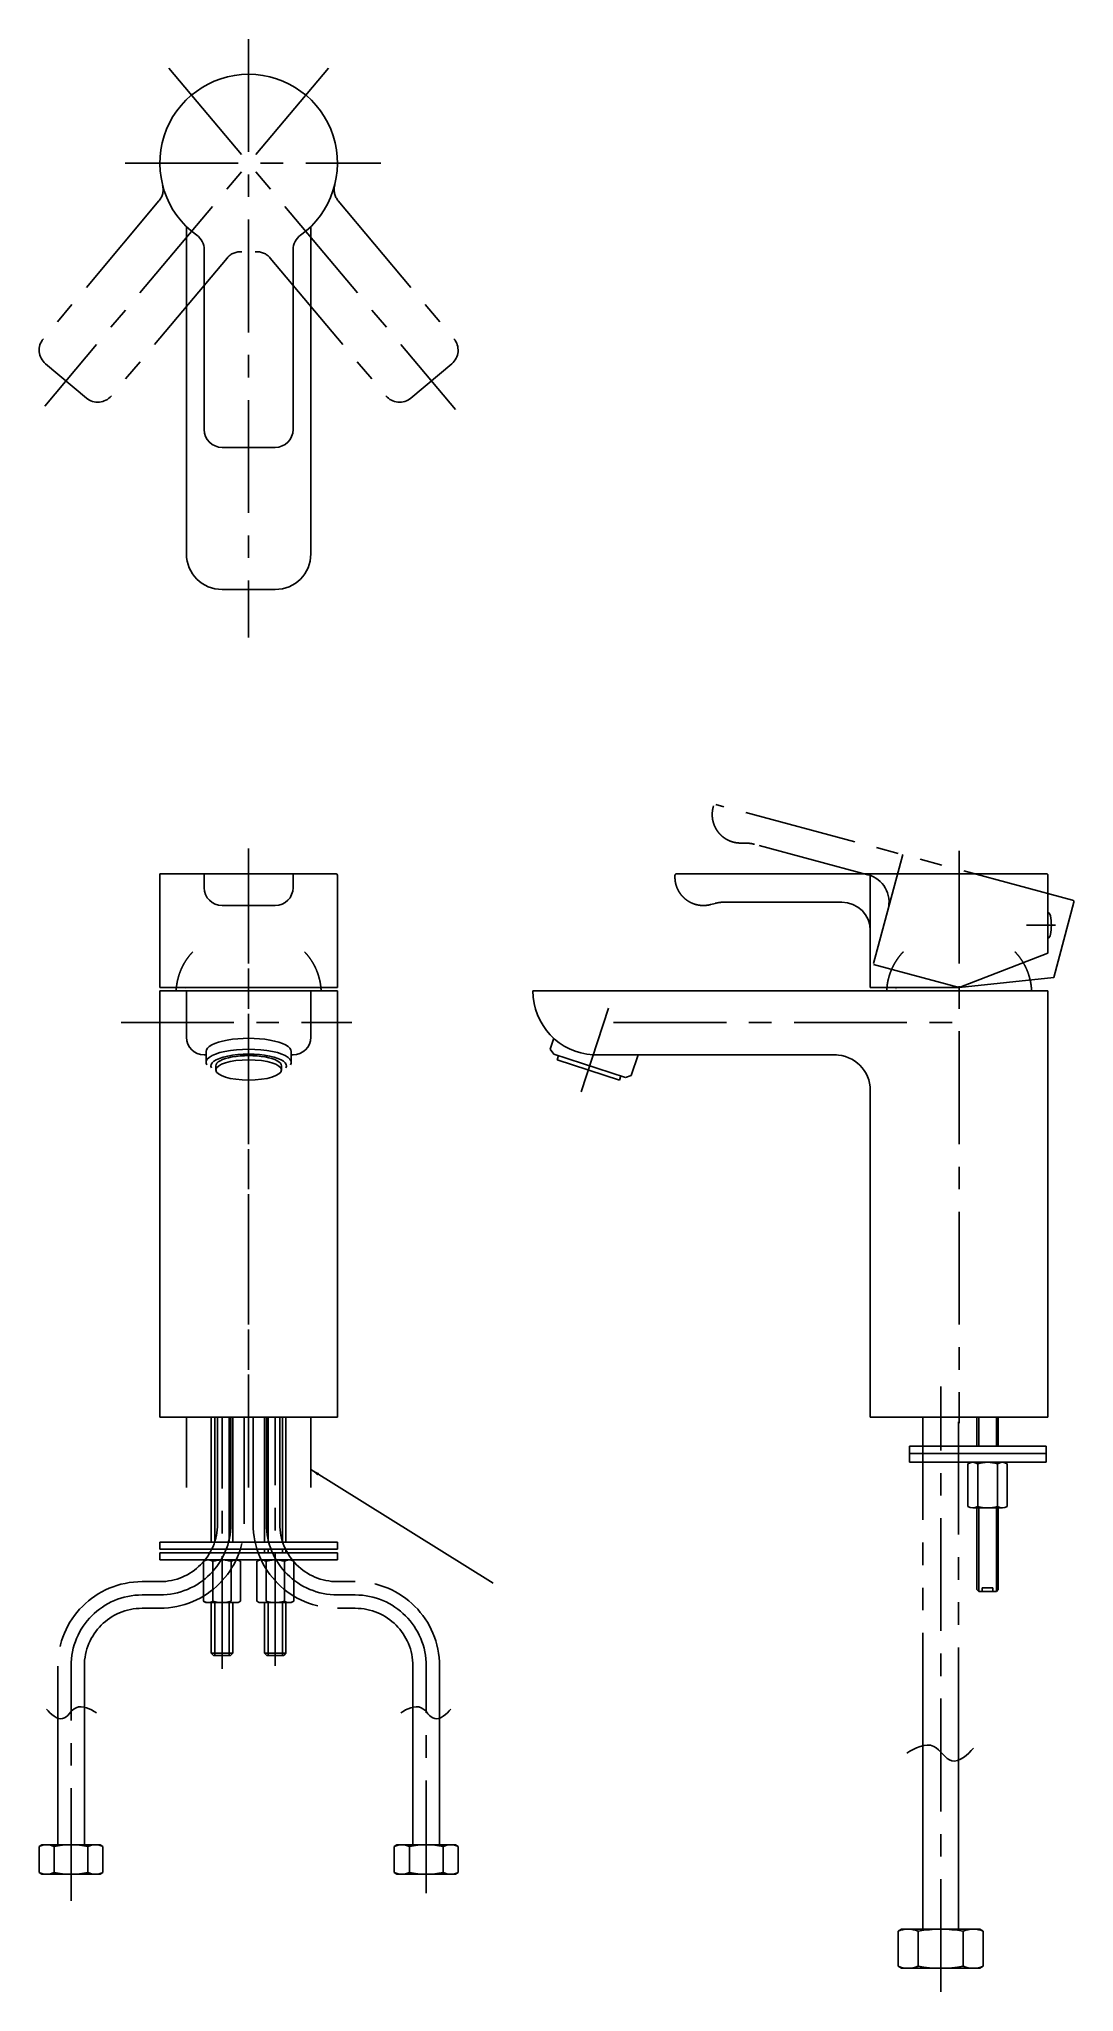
# Model space of a CAD drawing. Header units: millimetres. Extents: x -259 to 32, y -162 to 388.
import ezdxf

# ---------------------------------------------------------------- set-up
doc = ezdxf.new("R2010")
doc.units = ezdxf.units.MM
doc.linetypes.add('CENTER', pattern=[50.8, 31.75, -6.35, 6.35, -6.35])
doc.linetypes.add('PHANTOM', pattern=[63.5, 31.75, -6.35, 6.35, -6.35, 6.35, -6.35])
doc.styles.get("Standard").update_dxf_attribs({"font": 'txt.shx', "bigfont": 'bigfont.shx'})
doc.dimstyles.new('ISO-25', dxfattribs={"dimtxt": 2.5, "dimasz": 2.5, "dimexe": 1.25, "dimexo": 0.625, "dimtad": 1, "dimtxsty": 'Standard', "dimcen": 2.5, "dimadec": 0, "dimazin": 0, "dimtfac": 1, "dimtmove": 0, "dimatfit": 3, "dimfxl": 1, "dimarcsym": 0})

msp = doc.modelspace()

# ---------------------------------------------------------------- linework, layer by layer
at = {"color": 7, "linetype": 'CENTER'}
for p, q in [((-200, 387.927131), (-200, 219.495486)), ((-177.549273, 379.755735), (-257.381839, 284.614987)), ((-222.450727, 379.755735), (-141.814562, 283.657295)), ((-234.726162, 353), (-162.796467, 353)), ((-200, -19.738728), (-200, 160.090327)), ((-200, 159.446234), (-200, -1.626477)), ((-200, 159.446234), (-200, -1.626477)), ((0, 159.446234), (0, -1.626477)), ((27.101318, 138.5), (19.008621, 138.5)), ((-235.918445, 111.114308), (-170.988139, 111.114308)), ((-106.38105, 91.645554), (-98.749675, 115.132511)), ((-97.255464, 111.114308), (2.759292, 111.114308)), ((-5.199618, -161.734712), (-5.199618, 8.67981)), ((-207.5, -70.810058), (-207.5, 0)), ((-205, -30), (-205, 0)), ((-195, -30), (-195, 0)), ((-192.5, -69.937144), (-192.5, 0)), ((-225, -46.25), (-230, -46.25)), ((-175, -46.25), (-170, -46.25)), ((-225, -50), (-230, -50)), ((-225, -53.75), (-230, -53.75)), ((-175, -50), (-170, -50)), ((-175, -53.75), (-170, -53.75)), ((-250, -136.130344), (-250, -70)), ((-150, -133.93995), (-150, -70))]:
    msp.add_line(p, q, dxfattribs=at)
at = {"color": 7, "linetype": 'PHANTOM'}
for p, q in [((-225.238352, 342.368651), (-257.784626, 303.581512)), ((-174.761648, 342.368651), (-142.215374, 303.581512)), ((-206.087241, 326.298961), (-238.633515, 287.511822)), ((-193.912759, 326.298961), (-161.366485, 287.511822)), ((-257.168342, 296.537352), (-245.677675, 286.895537)), ((-154.322325, 286.895537), (-142.831658, 296.537352)), ((-69.121266, 172.132187), (-69.237008, 171.700232)), ((31.947197, 145.568612), (-68.508894, 172.485741)), ((-60.219676, 161.62968), (-61.509602, 161.62968)), ((-25.663895, 152.723248), (-57.631485, 161.288938)), ((-15.865936, 158.380103), (-24.148146, 127.470476)), ((26.631929, 123.799129), (32.300946, 144.956187)), ((0, 121), (-24.148146, 127.470476)), ((0, 121), (26.631929, 123.799129)), ((-217.5, -19.738728), (-217.5, 0)), ((-208.75, -30), (-208.75, 0)), ((-201.25, -30), (-201.25, 0)), ((-198.75, -30), (-198.75, 0)), ((-191.25, -30), (-191.25, 0)), ((-182.5, -19.738728), (-182.5, 0)), ((-10.199618, -92.399524), (-10.199618, 0)), ((-0.199618, -96.511551), (-0.199618, 0)), ((-253.75, -84.665245), (-253.75, -70)), ((-246.25, -81.581225), (-246.25, -70)), ((-153.75, -81.581225), (-153.75, -70)), ((-146.25, -84.665245), (-146.25, -70))]:
    msp.add_line(p, q, dxfattribs=at)
at = {"color": 7, "linetype": 'CONTINUOUS'}
for p, q in [((-217.5, 335.146429), (-217.5, 243)), ((-182.5, 335.146429), (-182.5, 243)), ((-212.5, 328.633014), (-212.5, 278)), ((-187.5, 328.633014), (-187.5, 278)), ((-207.5, 273), (-192.5, 273)), ((-207.5, 233), (-192.5, 233)), ((-225, 153), (-225, 121)), ((-175.500202, 153), (-225, 153)), ((-212.5, 153), (-212.5, 149.052808)), ((-187.5, 153), (-187.5, 149.052808)), ((-175, 121), (-175, 152.5)), ((-80, 152.5), (-80, 152.052808)), ((24.499798, 153), (-79.5, 153)), ((-25, 153), (-25, 121)), ((25, 130.596601), (25, 152.5)), ((-207.5, 144.052808), (-192.5, 144.052808)), ((-68.683475, 144.659258), (-69.929448, 144.325401)), ((-33, 145), (-66.095285, 145)), ((0, 121), (25, 130.596601)), ((-175, 121), (-225, 121)), ((0, 121), (-25, 121)), ((-225, 0), (-225, 120)), ((-175, 120), (-225, 120)), ((-217.8, 120.7), (-217.75, 120.7)), ((-217.5, 120), (-217.5, 107)), ((-182.5, 120), (-182.5, 107)), ((-175, 120), (-175, 0)), ((25, 120), (-120, 120)), ((-17.8, 120.7), (-17.75, 120.7)), ((25, 120), (25, 0)), ((-114.112084, 106.684692), (-115.112744, 103.604978)), ((-212.5, 102), (-212, 102)), ((-212, 102.976489), (-212, 99.896774)), ((-209.25, 98.945718), (-209.25, 97.766408)), ((-190.75, 98.945718), (-190.75, 97.766408)), ((-188, 102.976489), (-188, 99.896774)), ((-188, 102), (-187.5, 102)), ((-115.112744, 103.604978), (-114.137835, 102.236749)), ((-114.137835, 102.236749), (-93.880331, 95.654687)), ((-112.806356, 101.804125), (-113.189537, 100.624815)), ((-95.594991, 94.908001), (-113.189537, 100.624815)), ((-103.016686, 102), (-34.565156, 102)), ((-90.383843, 102.047079), (-92.287388, 96.188571)), ((-95.21181, 96.087311), (-95.594991, 94.908001)), ((-92.287388, 96.188571), (-93.880331, 95.654687)), ((-25, 0), (-25, 92)), ((-225, 0), (-175, 0)), ((-210.508825, -35.102964), (-210.508825, 0)), ((-209.497805, -35.102964), (-209.497805, 0)), ((-205.502195, -35.102964), (-205.502195, 0)), ((-204.491175, -35.102964), (-204.491175, 0)), ((-195.508825, -35.102964), (-195.508825, 0)), ((-194.497805, -35.102964), (-194.497805, 0)), ((-190.502195, -35.102964), (-190.502195, 0)), ((-189.491175, -35.102964), (-189.491175, 0)), ((-25, 0), (25, 0)), ((5, 0), (5, -8.163888)), ((5.5, 0), (5.5, -8.163888)), ((10.5, -8.163888), (10.5, 0)), ((11, -8.163888), (11, 0)), ((-13.954451, -8.163888), (24.5, -8.163888)), ((-13.954451, -12.662672), (-13.954451, -8.163888)), ((-13.954451, -10.16328), (24.5, -10.16328)), ((24.480906, -10.16328), (24.5, -8.163888)), ((24.480906, -12.662672), (24.5, -10.16328)), ((-13.954451, -12.662672), (24.480906, -12.662672)), ((2.446612, -13.092228), (2.446612, -25.058115)), ((5.223306, -13.092228), (5.223306, -25.058115)), ((10.776694, -13.092228), (10.776694, -25.058115)), ((13.553388, -13.092228), (13.553388, -25.058115)), ((12.165041, -25.487672), (3.834959, -25.487672)), ((5, -25.487672), (5, -48.5)), ((5.5, -25.487672), (5.5, -49)), ((10.5, -49), (10.5, -25.487672)), ((11, -48.5), (11, -25.487672)), ((-225, -35.102964), (-175, -35.102964)), ((-225, -37.108847), (-225, -35.102964)), ((-225, -37.108847), (-175, -37.108847)), ((-225, -40.117673), (-225, -38.111789)), ((-175, -38.111789), (-225, -38.111789)), ((-195.508825, -38.111789), (-195.508825, -37.108847)), ((-194.497805, -38.111789), (-194.497805, -37.108847)), ((-190.502195, -38.111789), (-190.502195, -37.108847)), ((-189.491175, -38.111789), (-189.491175, -37.108847)), ((-175, -37.108847), (-175, -35.102964)), ((-175, -40.117673), (-175, -38.111789)), ((-175, -40.117673), (-225, -40.117673)), ((-212.013238, -40.117673), (-212.713368, -40.521893)), ((-212.713368, -40.521893), (-212.713368, -51.748754)), ((-210.107649, -40.521336), (-210.107649, -51.749311)), ((-204.591062, -40.363451), (-204.892351, -40.521336)), ((-204.892351, -40.521336), (-204.892351, -51.749311)), ((-202.986762, -40.117673), (-202.286632, -40.521893)), ((-202.286632, -40.521893), (-202.286632, -51.748754)), ((-197.013238, -40.117673), (-197.713368, -40.521893)), ((-197.713368, -40.521893), (-197.713368, -51.748754)), ((-195.408938, -40.363451), (-195.107649, -40.521336)), ((-195.107649, -40.521336), (-195.107649, -51.749311)), ((-189.892351, -40.521336), (-189.892351, -51.749311)), ((-187.986762, -40.117673), (-187.286632, -40.521893)), ((-187.286632, -40.521893), (-187.286632, -51.748754)), ((5, -48.5), (5.5, -49)), ((5.5, -49), (10.5, -49)), ((6.5, -48), (6.5, -49)), ((6.5, -48), (9.5, -48)), ((9.5, -48), (9.5, -49)), ((10.5, -49), (11, -48.5)), ((-212.713368, -51.748754), (-212.013238, -52.152974)), ((-202.986815, -52.152974), (-212.013185, -52.152974)), ((-210.508825, -52.152974), (-210.508825, -66.398051)), ((-210.107649, -51.749311), (-210.408993, -51.907222)), ((-209.497805, -52.152974), (-209.497805, -67)), ((-205.502195, -52.152974), (-205.502195, -67)), ((-204.491175, -66.398051), (-204.491175, -52.152974)), ((-202.286632, -51.748754), (-202.986762, -52.152974)), ((-197.713368, -51.748754), (-197.013238, -52.152974)), ((-197.013185, -52.152974), (-187.986815, -52.152974)), ((-195.508825, -66.398051), (-195.508825, -52.152974)), ((-194.497805, -52.152974), (-194.497805, -67)), ((-190.502195, -52.152974), (-190.502195, -67)), ((-189.892351, -51.749311), (-189.591007, -51.907222)), ((-189.491175, -52.152974), (-189.491175, -66.398051)), ((-187.286632, -51.748754), (-187.986762, -52.152974)), ((-210.508825, -66.398051), (-209.906987, -66.999926)), ((-210.508825, -66.398051), (-204.491175, -66.398051)), ((-210.281603, -66.51573), (-210.283144, -66.519965)), ((-209.90706, -67), (-205.09294, -67)), ((-204.491175, -66.398051), (-205.093013, -66.999926)), ((-195.508825, -66.398051), (-194.906987, -66.999926)), ((-189.491175, -66.398051), (-195.508825, -66.398051)), ((-190.09294, -67), (-194.90706, -67)), ((-189.491175, -66.398051), (-190.093013, -66.999926)), ((-189.718397, -66.51573), (-189.716856, -66.519965)), ((-246.25, -120.329583), (-246.25, -81.581225)), ((-153.75, -120.329583), (-153.75, -81.581225)), ((-253.75, -120.329583), (-253.75, -84.665245)), ((-146.25, -120.329583), (-146.25, -84.665245)), ((-10.199618, -144.064001), (-10.199618, -92.399524)), ((-0.199618, -144.064001), (-0.199618, -96.511551)), ((-258.25, -120.329583), (-259, -120.762595)), ((-259, -120.762595), (-259, -128.14657)), ((-258.25, -120.329583), (-241.75, -120.329583)), ((-254.76314, -120.762595), (-254.76314, -128.14657)), ((-245.23686, -120.762595), (-245.23686, -128.14657)), ((-241.75, -120.329583), (-241, -120.762595)), ((-241, -120.762595), (-241, -128.14657)), ((-158.25, -120.329583), (-159, -120.762595)), ((-159, -120.762595), (-159, -128.14657)), ((-141.75, -120.329583), (-158.25, -120.329583)), ((-154.76314, -120.762595), (-154.76314, -128.14657)), ((-145.23686, -120.762595), (-145.23686, -128.14657)), ((-141.75, -120.329583), (-141, -120.762595)), ((-141, -120.762595), (-141, -128.14657)), ((-258.25, -128.579583), (-259, -128.14657)), ((-258.25, -128.579583), (-241.75, -128.579583)), ((-241.75, -128.579583), (-241, -128.14657)), ((-158.25, -128.579583), (-159, -128.14657)), ((-141.75, -128.579583), (-158.25, -128.579583)), ((-141.75, -128.579583), (-141, -128.14657)), ((-16.199618, -144.064001), (-17.199618, -144.641351)), ((-17.199618, -144.641351), (-17.199618, -154.486651)), ((5.800382, -144.064001), (-16.199618, -144.064001)), ((-11.550471, -144.641351), (-11.550471, -154.486651)), ((1.151235, -144.641351), (1.151235, -154.486651)), ((5.800382, -144.064001), (6.800382, -144.641351)), ((6.800382, -144.641351), (6.800382, -154.486651)), ((-16.199618, -155.064001), (-17.199618, -154.486651)), ((5.800382, -155.064001), (-16.199618, -155.064001)), ((5.800382, -155.064001), (6.800382, -154.486651))]:
    msp.add_line(p, q, dxfattribs=at)
for centre, radius, start, end in [((-200, 353), 25, -54.314664, 234.314659), ((-217.5, 328.633014), 5, 0, 54.314664), ((-182.5, 328.633014), 5, 125.685331, 179.999995), ((-207.5, 278), 5, -179.999995, -89.999997), ((-192.5, 278), 5, -89.999997, 0), ((-207.5, 243), 10, -179.999995, -89.999997), ((-192.5, 243), 10, -89.999997, 0), ((-207.5, 149.052808), 5, -179.999995, -89.999997), ((-192.5, 149.052808), 5, -89.999997, 0), ((-175.5, 152.5), 0.5, -0.000005, 89.999995), ((24.5, 152.5), 0.5, -0.000005, 89.999995), ((-33, 137), 8, 0, 89.999997), ((23.727811, 140.599684), 2.078838, 15.271558, 52.267807), ((10.397162, 138.5), 15.562879, -9.793609, 9.793599), ((23.727811, 136.400316), 2.078838, -52.267807, -15.271558), ((-102, 120), 18, 179.999995, 266.791288), ((-212.5, 107), 5, -179.999995, -89.999997), ((-187.5, 107), 5, -89.999997, 0), ((-35, 92), 10, -0.000005, 89.999995), ((3.834959, -15.121054), 2.458382, 55.615748, 124.384242), ((8, -21.851865), 9.189194, 72.412043, 107.587949), ((12.165041, -15.121054), 2.458382, 55.615748, 124.384242), ((3.834959, -23.02929), 2.458382, -124.384242, -55.615748), ((8, -16.298478), 9.189194, -107.587967, -72.412041), ((12.165041, -23.02929), 2.458382, -124.384242, -55.615748), ((-256.88157, -125.728092), 5.398509, 66.895446, 113.104549), ((-250, -146.743357), 26.413775, 79.61114, 100.388855), ((-243.11843, -125.728092), 5.398509, 66.895446, 113.104549), ((-156.88157, -125.728092), 5.398509, 66.895446, 113.104549), ((-150, -146.743357), 26.413775, 79.61114, 100.388855), ((-143.11843, -125.728092), 5.398509, 66.895446, 113.104549), ((-256.88157, -123.181073), 5.398509, -113.104549, -66.895446), ((-250, -102.165808), 26.413775, -100.388855, -79.61114), ((-243.11843, -123.181073), 5.398509, -113.104549, -66.895446), ((-156.88157, -123.181073), 5.398509, -113.104549, -66.895446), ((-150, -102.165808), 26.413775, -100.388855, -79.61114), ((-143.11843, -123.181073), 5.398509, -113.104549, -66.895446), ((-14.375044, -151.262013), 7.198012, 66.895446, 113.104549), ((-5.199618, -179.282367), 35.218366, 79.61114, 100.388855), ((3.975809, -151.262013), 7.198012, 66.895446, 113.104549), ((-14.375044, -147.865988), 7.198012, -113.104549, -66.895446), ((-5.199618, -119.845634), 35.218366, -100.388855, -79.61114), ((3.975809, -147.865988), 7.198012, -113.104549, -66.895446)]:
    msp.add_arc(centre, radius, start, end, dxfattribs=at)
at = {"color": 7, "linetype": 'PHANTOM'}
for centre, radius, start, end in [((-229.068574, 345.582589), 5, -39.999999, 14.314665), ((-170.931426, 345.582589), 5, 165.68533, 219.999994), ((-202.257019, 323.085023), 5, 85.685332, 139.999996), ((-197.742981, 323.085023), 5, 39.999999, 94.314663), ((-253.954404, 300.367574), 5, 139.999996, 229.999994), ((-146.045596, 300.367574), 5, -49.999999, 39.999999), ((-242.463737, 290.72576), 5, -129.999996, -39.999999), ((-157.536263, 290.72576), 5, -139.999996, -49.999999), ((-27.734448, 144.995842), 8, -15, 74.999998), ((31.817983, 145.085597), 0.5, -15.000005, 74.999995)]:
    msp.add_arc(centre, radius, start, end, dxfattribs=at)
at = {"color": 7, "linetype": 'CENTER'}
for centre, radius, start, end in [((-225, -30), 20, -89.999997, 0), ((-225, -30), 16.25, -89.999997, 0), ((-225, -30), 23.75, -89.999997, 0), ((-175, -30), 23.75, -179.999995, -89.999997), ((-175, -30), 20, -179.999995, -89.999997), ((-175, -30), 16.25, -179.999995, -89.999997), ((-230, -70), 23.75, 89.999997, 179.999995), ((-170, -70), 23.75, 0, 89.999997), ((-230, -70), 20, 89.999997, 179.999995), ((-230, -70), 16.25, 89.999997, 179.999995), ((-170, -70), 20, 0, 89.999997), ((-170, -70), 16.25, 0, 89.999997)]:
    msp.add_arc(centre, radius, start, end, dxfattribs=at)
at = {"color": 7, "linetype": 'CONTINUOUS'}
for centre, major_axis, start_param, end_param in [((-200, 102.976489), (12, 0), 0, 3.141593), ((-200, 99.896774), (12, 0), -0.196825, 3.338417), ((-200, 98.945718), (10.65, 0), -0.186863, 3.328456), ((-200, 98.945718), (9.25, 0), 0, 3.141593), ((-200, 97.766408), (9.25, 0), 0, 6.283185)]:
    msp.add_ellipse(centre, major_axis=major_axis, ratio=0.309017, start_param=start_param, end_param=end_param, dxfattribs=at)
at = {"color": 7, "linetype": 'PHANTOM'}
for points, start_tangent, end_tangent in [([(-69.451611, 168.66818), (-69.458294, 168.725084), (-69.464556, 168.781922), (-69.470401, 168.838689), (-69.47583, 168.89538), (-69.480846, 168.951993), (-69.48545, 169.008522), (-69.489645, 169.064963), (-69.493433, 169.121313), (-69.496816, 169.177568), (-69.499797, 169.233723), (-69.502377, 169.289774), (-69.50456, 169.345719), (-69.506348, 169.401552), (-69.507743, 169.45727), (-69.508749, 169.51287), (-69.509366, 169.568348), (-69.509599, 169.6237), (-69.50945, 169.678923), (-69.508921, 169.734013), (-69.508016, 169.788967), (-69.506736, 169.843781), (-69.505085, 169.898452), (-69.503066, 169.952978), (-69.500682, 170.007354), (-69.497935, 170.061577), (-69.494828, 170.115645), (-69.491364, 170.169555), (-69.487547, 170.223303), (-69.483379, 170.276886), (-69.478863, 170.330302), (-69.474003, 170.383547), (-69.4688, 170.43662), (-69.46326, 170.489516), (-69.457384, 170.542235), (-69.451175, 170.594772), (-69.444638, 170.647126), (-69.437774, 170.699294), (-69.430588, 170.751273), (-69.423082, 170.803062), (-69.41526, 170.854657), (-69.407124, 170.906057), (-69.398678, 170.95726), (-69.389926, 171.008262), (-69.38087, 171.059063), (-69.371514, 171.109659), (-69.36186, 171.16005), (-69.351913, 171.210233), (-69.341676, 171.260205), (-69.331151, 171.309967), (-69.320342, 171.359514), (-69.309253, 171.408847), (-69.297886, 171.457963), (-69.286246, 171.50686), (-69.274334, 171.555537), (-69.262155, 171.603992), (-69.249712, 171.652225), (-69.237008, 171.700232)], (-1, 0), (0.258819, 0.965926)), ([(-61.509602, 161.62968), (-61.559262, 161.629834), (-61.609071, 161.630298), (-61.659027, 161.631076), (-61.709129, 161.632169), (-61.759373, 161.63358), (-61.809757, 161.635313), (-61.860278, 161.63737), (-61.910935, 161.639753), (-61.961725, 161.642466), (-62.012645, 161.645511), (-62.063692, 161.648892), (-62.114864, 161.652609), (-62.166158, 161.656667), (-62.217571, 161.661068), (-62.269101, 161.665814), (-62.320745, 161.670908), (-62.372499, 161.676353), (-62.424361, 161.682151), (-62.476328, 161.688305), (-62.528396, 161.694817), (-62.580563, 161.701689), (-62.632825, 161.708924), (-62.685179, 161.716525), (-62.737622, 161.724494), (-62.79015, 161.732833), (-62.842761, 161.741544), (-62.89545, 161.75063), (-62.948214, 161.760093), (-63.00105, 161.769936), (-63.053955, 161.780159), (-63.106924, 161.790767), (-63.159953, 161.80176), (-63.21304, 161.81314), (-63.266181, 161.82491), (-63.319371, 161.837072), (-63.372607, 161.849628), (-63.425884, 161.862579), (-63.4792, 161.875927), (-63.53255, 161.889675), (-63.58593, 161.903823), (-63.639335, 161.918374), (-63.692763, 161.93333), (-63.746208, 161.948691), (-63.799667, 161.96446), (-63.853135, 161.980637), (-63.906608, 161.997226), (-63.960082, 162.014225), (-64.013552, 162.031639), (-64.067014, 162.049466), (-64.120463, 162.067709), (-64.173896, 162.086369), (-64.227307, 162.105447), (-64.280692, 162.124944), (-64.334047, 162.144862), (-64.387367, 162.1652), (-64.440647, 162.18596), (-64.493883, 162.207142), (-64.547069, 162.228748), (-64.600202, 162.250779), (-64.653277, 162.273234), (-64.706288, 162.296114), (-64.759231, 162.31942), (-64.812102, 162.343152), (-64.864894, 162.367311), (-64.917605, 162.391896), (-64.970227, 162.416909), (-65.022758, 162.442348), (-65.075191, 162.468216), (-65.127522, 162.49451), (-65.179745, 162.521231), (-65.231857, 162.54838), (-65.283851, 162.575955), (-65.335724, 162.603957), (-65.387469, 162.632385), (-65.439082, 162.661238), (-65.490558, 162.690517), (-65.541892, 162.72022), (-65.593079, 162.750348), (-65.644113, 162.780898), (-65.69499, 162.811871), (-65.745705, 162.843265), (-65.796252, 162.87508), (-65.846627, 162.907314), (-65.896825, 162.939966), (-65.946839, 162.973035), (-65.996667, 163.00652), (-66.046302, 163.04042), (-66.095739, 163.074732), (-66.144974, 163.109456), (-66.194001, 163.144589), (-66.242815, 163.18013), (-66.291412, 163.216078), (-66.339787, 163.252431), (-66.387934, 163.289185), (-66.435849, 163.326341), (-66.483527, 163.363894), (-66.530962, 163.401844), (-66.578151, 163.440188), (-66.625088, 163.478924), (-66.671769, 163.518049), (-66.718188, 163.557561), (-66.764342, 163.597458), (-66.810224, 163.637736), (-66.855832, 163.678393), (-66.90116, 163.719426), (-66.946203, 163.760833), (-66.990956, 163.80261), (-67.035417, 163.844754), (-67.079579, 163.887263), (-67.123439, 163.930134), (-67.166992, 163.973362), (-67.210233, 164.016945), (-67.25316, 164.060879), (-67.295766, 164.105162), (-67.338049, 164.149789), (-67.380003, 164.194757), (-67.421625, 164.240062), (-67.462911, 164.285701), (-67.503857, 164.33167), (-67.544458, 164.377965), (-67.584712, 164.424583), (-67.624613, 164.471518), (-67.664159, 164.518768), (-67.703346, 164.566328), (-67.74217, 164.614195), (-67.780627, 164.662363), (-67.818714, 164.710829), (-67.856428, 164.759589), (-67.893765, 164.808637), (-67.930722, 164.857971), (-67.967296, 164.907584), (-68.003483, 164.957474), (-68.03928, 165.007635), (-68.074685, 165.058063), (-68.109694, 165.108753), (-68.144304, 165.1597), (-68.178513, 165.2109), (-68.212318, 165.262348), (-68.245717, 165.31404), (-68.278706, 165.365969), (-68.311283, 165.418133), (-68.343446, 165.470525), (-68.375192, 165.523141), (-68.406519, 165.575975), (-68.437426, 165.629023), (-68.467909, 165.682281), (-68.497966, 165.735742), (-68.527597, 165.789401), (-68.556798, 165.843254), (-68.585569, 165.897296), (-68.613906, 165.951521), (-68.64181, 166.005924), (-68.669277, 166.060501), (-68.696308, 166.115245), (-68.722899, 166.170152), (-68.749051, 166.225216), (-68.774761, 166.280432), (-68.800028, 166.335795), (-68.824853, 166.391301), (-68.849232, 166.446942), (-68.873166, 166.502715), (-68.896654, 166.558614), (-68.919695, 166.614633), (-68.942289, 166.670768), (-68.964434, 166.727013), (-68.98613, 166.783363), (-69.007377, 166.839813), (-69.028175, 166.896357), (-69.048523, 166.95299), (-69.06842, 167.009708), (-69.087868, 167.066504), (-69.106866, 167.123373), (-69.125414, 167.180311), (-69.143511, 167.237313), (-69.161159, 167.294372), (-69.178358, 167.351484), (-69.195107, 167.408644), (-69.211408, 167.465846), (-69.227261, 167.523086), (-69.242666, 167.580359), (-69.257624, 167.637658), (-69.272136, 167.694981), (-69.286202, 167.752321), (-69.299824, 167.809673), (-69.313003, 167.867033), (-69.325739, 167.924395), (-69.338033, 167.981756), (-69.349887, 168.039109), (-69.361302, 168.09645), (-69.372279, 168.153775), (-69.38282, 168.211078), (-69.392925, 168.268355), (-69.402597, 168.325602), (-69.411837, 168.382813), (-69.420646, 168.439984), (-69.429026, 168.497111), (-69.436979, 168.554189), (-69.444507, 168.611213), (-69.451611, 168.66818)], (-1, 0), (0.258819, 0.965926)), ([(-57.631485, 161.288938), (-57.71039, 161.309736), (-57.789502, 161.329899), (-57.868813, 161.349425), (-57.948316, 161.36831), (-58.028002, 161.386553), (-58.107864, 161.404149), (-58.187894, 161.421098), (-58.268084, 161.437396), (-58.348427, 161.453041), (-58.428914, 161.468032), (-58.509537, 161.482366), (-58.590288, 161.496042), (-58.67116, 161.509057), (-58.752143, 161.521411), (-58.833231, 161.533102), (-58.914414, 161.544129), (-58.995685, 161.55449), (-59.077035, 161.564184), (-59.158456, 161.573211), (-59.239941, 161.58157), (-59.32148, 161.589261), (-59.403066, 161.596282), (-59.48469, 161.602633), (-59.566345, 161.608315), (-59.648021, 161.613327), (-59.729711, 161.617669), (-59.811406, 161.621342), (-59.893098, 161.624346), (-59.974779, 161.626681), (-60.056442, 161.628348), (-60.138076, 161.629347), (-60.219676, 161.62968)], (-0.965926, 0.258819), (-1, 0))]:
    msp.add_spline(points, degree=3, dxfattribs=dict(at, start_tangent=start_tangent, end_tangent=end_tangent))
at = {"color": 7, "linetype": 'CONTINUOUS'}
for points, start_tangent, end_tangent in [([(-175, 152.5), (-175.000031, 152.505537), (-175.000123, 152.511098), (-175.000278, 152.516683), (-175.000497, 152.52229), (-175.00078, 152.527919), (-175.001128, 152.533569), (-175.001542, 152.539239), (-175.002023, 152.544927), (-175.00257, 152.550633), (-175.003186, 152.556356), (-175.003871, 152.562095), (-175.004625, 152.567848), (-175.005449, 152.573614), (-175.006343, 152.579393), (-175.007309, 152.585182), (-175.008347, 152.590982), (-175.009458, 152.59679), (-175.010641, 152.602605), (-175.011898, 152.608426), (-175.013229, 152.614253), (-175.014634, 152.620082), (-175.016114, 152.625914), (-175.017669, 152.631747), (-175.019301, 152.637579), (-175.021008, 152.643409), (-175.022791, 152.649236), (-175.024651, 152.655058), (-175.026587, 152.660874), (-175.028601, 152.666683), (-175.030692, 152.672482), (-175.03286, 152.678271), (-175.035106, 152.684047), (-175.037429, 152.689811), (-175.03983, 152.695559), (-175.042308, 152.70129), (-175.044863, 152.707004), (-175.047496, 152.712698), (-175.050206, 152.718371), (-175.052994, 152.724021), (-175.055858, 152.729647), (-175.058799, 152.735248), (-175.061816, 152.740821), (-175.064909, 152.746366), (-175.068078, 152.75188), (-175.071322, 152.757363), (-175.074642, 152.762812), (-175.078035, 152.768227), (-175.081502, 152.773605), (-175.085043, 152.778945), (-175.088656, 152.784247), (-175.092341, 152.789507), (-175.096098, 152.794726), (-175.099925, 152.7999), (-175.103823, 152.80503), (-175.107789, 152.810114), (-175.111823, 152.815149), (-175.115925, 152.820135), (-175.120094, 152.825071), (-175.124328, 152.829955), (-175.128627, 152.834786), (-175.132989, 152.839563), (-175.137414, 152.844284), (-175.1419, 152.848948), (-175.146447, 152.853553), (-175.151052, 152.8581), (-175.155716, 152.862586), (-175.160437, 152.867011), (-175.165214, 152.871373), (-175.170045, 152.875672), (-175.174929, 152.879906), (-175.179865, 152.884075), (-175.184851, 152.888177), (-175.189886, 152.892211), (-175.19497, 152.896177), (-175.2001, 152.900075), (-175.205274, 152.903902), (-175.210493, 152.907659), (-175.215753, 152.911344), (-175.221055, 152.914957), (-175.226395, 152.918498), (-175.231773, 152.921965), (-175.237188, 152.925358), (-175.242637, 152.928678), (-175.24812, 152.931922), (-175.253634, 152.935091), (-175.259179, 152.938184), (-175.264752, 152.941201), (-175.270353, 152.944142), (-175.275979, 152.947006), (-175.281629, 152.949794), (-175.287302, 152.952504), (-175.292996, 152.955137), (-175.29871, 152.957692), (-175.304441, 152.96017), (-175.310189, 152.962571), (-175.315953, 152.964894), (-175.321729, 152.96714), (-175.327518, 152.969308), (-175.333317, 152.971399), (-175.339126, 152.973413), (-175.344942, 152.975349), (-175.350764, 152.977209), (-175.356591, 152.978992), (-175.362421, 152.980699), (-175.368253, 152.982331), (-175.374086, 152.983886), (-175.379918, 152.985366), (-175.385747, 152.986771), (-175.391574, 152.988102), (-175.397395, 152.989359), (-175.40321, 152.990542), (-175.409018, 152.991653), (-175.414818, 152.992691), (-175.420607, 152.993657), (-175.426386, 152.994551), (-175.432152, 152.995375), (-175.437905, 152.996129), (-175.443644, 152.996814), (-175.449367, 152.99743), (-175.455073, 152.997977), (-175.460761, 152.998458), (-175.466431, 152.998872), (-175.472081, 152.99922), (-175.47771, 152.999503), (-175.483317, 152.999722), (-175.488902, 152.999877), (-175.494463, 152.999969), (-175.5, 153)], (0, 1), (-1, 0)), ([(-79.5, 153), (-79.505537, 152.999969), (-79.511098, 152.999877), (-79.516683, 152.999722), (-79.52229, 152.999503), (-79.527919, 152.99922), (-79.533569, 152.998872), (-79.539239, 152.998458), (-79.544927, 152.997977), (-79.550633, 152.99743), (-79.556356, 152.996814), (-79.562095, 152.996129), (-79.567848, 152.995375), (-79.573614, 152.994551), (-79.579393, 152.993657), (-79.585182, 152.992691), (-79.590982, 152.991653), (-79.59679, 152.990542), (-79.602605, 152.989359), (-79.608426, 152.988102), (-79.614253, 152.986771), (-79.620082, 152.985366), (-79.625914, 152.983886), (-79.631747, 152.982331), (-79.637579, 152.980699), (-79.643409, 152.978992), (-79.649236, 152.977209), (-79.655058, 152.975349), (-79.660874, 152.973413), (-79.666683, 152.971399), (-79.672482, 152.969308), (-79.678271, 152.96714), (-79.684047, 152.964894), (-79.689811, 152.962571), (-79.695559, 152.96017), (-79.70129, 152.957692), (-79.707004, 152.955137), (-79.712698, 152.952504), (-79.718371, 152.949794), (-79.724021, 152.947006), (-79.729647, 152.944142), (-79.735248, 152.941201), (-79.740821, 152.938184), (-79.746366, 152.935091), (-79.75188, 152.931922), (-79.757363, 152.928678), (-79.762812, 152.925358), (-79.768227, 152.921965), (-79.773605, 152.918498), (-79.778945, 152.914957), (-79.784247, 152.911344), (-79.789507, 152.907659), (-79.794726, 152.903902), (-79.7999, 152.900075), (-79.80503, 152.896177), (-79.810114, 152.892211), (-79.815149, 152.888177), (-79.820135, 152.884075), (-79.825071, 152.879906), (-79.829955, 152.875672), (-79.834786, 152.871373), (-79.839563, 152.867011), (-79.844284, 152.862586), (-79.848948, 152.8581), (-79.853553, 152.853553), (-79.8581, 152.848948), (-79.862586, 152.844284), (-79.867011, 152.839563), (-79.871373, 152.834786), (-79.875672, 152.829955), (-79.879906, 152.825071), (-79.884075, 152.820135), (-79.888177, 152.815149), (-79.892211, 152.810114), (-79.896177, 152.80503), (-79.900075, 152.7999), (-79.903902, 152.794726), (-79.907659, 152.789507), (-79.911344, 152.784247), (-79.914957, 152.778945), (-79.918498, 152.773605), (-79.921965, 152.768227), (-79.925358, 152.762812), (-79.928678, 152.757363), (-79.931922, 152.75188), (-79.935091, 152.746366), (-79.938184, 152.740821), (-79.941201, 152.735248), (-79.944142, 152.729647), (-79.947006, 152.724021), (-79.949794, 152.718371), (-79.952504, 152.712698), (-79.955137, 152.707004), (-79.957692, 152.70129), (-79.96017, 152.695559), (-79.962571, 152.689811), (-79.964894, 152.684047), (-79.96714, 152.678271), (-79.969308, 152.672482), (-79.971399, 152.666683), (-79.973413, 152.660874), (-79.975349, 152.655058), (-79.977209, 152.649236), (-79.978992, 152.643409), (-79.980699, 152.637579), (-79.982331, 152.631747), (-79.983886, 152.625914), (-79.985366, 152.620082), (-79.986771, 152.614253), (-79.988102, 152.608426), (-79.989359, 152.602605), (-79.990542, 152.59679), (-79.991653, 152.590982), (-79.992691, 152.585182), (-79.993657, 152.579393), (-79.994551, 152.573614), (-79.995375, 152.567848), (-79.996129, 152.562095), (-79.996814, 152.556356), (-79.99743, 152.550633), (-79.997977, 152.544927), (-79.998458, 152.539239), (-79.998872, 152.533569), (-79.99922, 152.527919), (-79.999503, 152.52229), (-79.999722, 152.516683), (-79.999877, 152.511098), (-79.999969, 152.505537), (-80, 152.5)], (-1, 0), (0, -1)), ([(-79.422538, 149.068526), (-79.44372, 149.121762), (-79.46448, 149.175042), (-79.484818, 149.228362), (-79.504736, 149.281717), (-79.524233, 149.335102), (-79.543311, 149.388513), (-79.561971, 149.441946), (-79.580214, 149.495395), (-79.598041, 149.548857), (-79.615455, 149.602328), (-79.632454, 149.655801), (-79.649043, 149.709274), (-79.66522, 149.762742), (-79.680989, 149.816201), (-79.69635, 149.869646), (-79.711306, 149.923074), (-79.725857, 149.976479), (-79.740005, 150.029859), (-79.753753, 150.083209), (-79.767101, 150.136525), (-79.780052, 150.189802), (-79.792608, 150.243038), (-79.80477, 150.296228), (-79.81654, 150.349369), (-79.82792, 150.402456), (-79.838913, 150.455485), (-79.849521, 150.508454), (-79.859744, 150.561359), (-79.869587, 150.614195), (-79.87905, 150.666959), (-79.888136, 150.719648), (-79.896847, 150.772259), (-79.905186, 150.824787), (-79.913155, 150.87723), (-79.920756, 150.929584), (-79.927991, 150.981846), (-79.934863, 151.034013), (-79.941375, 151.086081), (-79.947529, 151.138048), (-79.953327, 151.18991), (-79.958772, 151.241664), (-79.963866, 151.293308), (-79.968612, 151.344838), (-79.973013, 151.396251), (-79.977071, 151.447545), (-79.980788, 151.498717), (-79.984169, 151.549764), (-79.987214, 151.600684), (-79.989927, 151.651474), (-79.99231, 151.702131), (-79.994367, 151.752652), (-79.9961, 151.803036), (-79.997511, 151.85328), (-79.998604, 151.903382), (-79.999382, 151.953338), (-79.999846, 152.003148), (-80, 152.052808)], (-0.965926, -0.258819), (0, 1)), ([(-69.929448, 144.325401), (-69.977455, 144.312697), (-70.025688, 144.300254), (-70.074143, 144.288075), (-70.12282, 144.276163), (-70.171717, 144.264523), (-70.220833, 144.253156), (-70.270166, 144.242067), (-70.319713, 144.231258), (-70.369475, 144.220733), (-70.419447, 144.210496), (-70.46963, 144.200549), (-70.520021, 144.190895), (-70.570617, 144.181539), (-70.621418, 144.172483), (-70.67242, 144.163731), (-70.723623, 144.155285), (-70.775023, 144.147149), (-70.826618, 144.139327), (-70.878407, 144.131821), (-70.930386, 144.124635), (-70.982554, 144.117771), (-71.034908, 144.111234), (-71.087445, 144.105025), (-71.140164, 144.099149), (-71.19306, 144.093609), (-71.246133, 144.088406), (-71.299378, 144.083546), (-71.352794, 144.07903), (-71.406377, 144.074862), (-71.460125, 144.071045), (-71.514035, 144.067581), (-71.568103, 144.064474), (-71.622326, 144.061727), (-71.676702, 144.059343), (-71.731228, 144.057324), (-71.785899, 144.055673), (-71.840713, 144.054393), (-71.895667, 144.053488), (-71.950757, 144.052959), (-72.00598, 144.05281), (-72.061332, 144.053043), (-72.11681, 144.05366), (-72.17241, 144.054666), (-72.228128, 144.056061), (-72.283961, 144.057849), (-72.339906, 144.060032), (-72.395957, 144.062612), (-72.452112, 144.065593), (-72.508367, 144.068976), (-72.564717, 144.072764), (-72.621158, 144.076959), (-72.677687, 144.081563), (-72.7343, 144.086579), (-72.790991, 144.092008), (-72.847758, 144.097853), (-72.904596, 144.104115), (-72.9615, 144.110798), (-73.018467, 144.117902), (-73.075491, 144.12543), (-73.132569, 144.133383), (-73.189696, 144.141763), (-73.246867, 144.150572), (-73.304078, 144.159812), (-73.361325, 144.169484), (-73.418602, 144.179589), (-73.475905, 144.19013), (-73.53323, 144.201107), (-73.590571, 144.212522), (-73.647924, 144.224376), (-73.705285, 144.23667), (-73.762647, 144.249406), (-73.820007, 144.262585), (-73.877359, 144.276207), (-73.934699, 144.290273), (-73.992022, 144.304785), (-74.049321, 144.319743), (-74.106594, 144.335148), (-74.163834, 144.351001), (-74.221036, 144.367302), (-74.278196, 144.384051), (-74.335308, 144.40125), (-74.392367, 144.418898), (-74.449369, 144.436995), (-74.506307, 144.455543), (-74.563176, 144.474541), (-74.619972, 144.493989), (-74.67669, 144.513886), (-74.733323, 144.534234), (-74.789867, 144.555032), (-74.846317, 144.576279), (-74.902667, 144.597975), (-74.958912, 144.62012), (-75.015047, 144.642714), (-75.071066, 144.665755), (-75.126965, 144.689243), (-75.182738, 144.713177), (-75.23838, 144.737556), (-75.293885, 144.762381), (-75.349248, 144.787648), (-75.404464, 144.813358), (-75.459528, 144.83951), (-75.514435, 144.866101), (-75.569179, 144.893132), (-75.623756, 144.920599), (-75.678159, 144.948503), (-75.732384, 144.97684), (-75.786426, 145.005611), (-75.840279, 145.034812), (-75.893938, 145.064443), (-75.947399, 145.0945), (-76.000657, 145.124983), (-76.053705, 145.15589), (-76.10654, 145.187217), (-76.159155, 145.218963), (-76.211547, 145.251126), (-76.263711, 145.283703), (-76.31564, 145.316692), (-76.367332, 145.350091), (-76.41878, 145.383896), (-76.46998, 145.418105), (-76.520927, 145.452715), (-76.571617, 145.487724), (-76.622045, 145.523129), (-76.672206, 145.558926), (-76.722096, 145.595113), (-76.771709, 145.631687), (-76.821043, 145.668644), (-76.870091, 145.705981), (-76.918851, 145.743695), (-76.967317, 145.781782), (-77.015485, 145.820239), (-77.063352, 145.859063), (-77.110912, 145.89825), (-77.158162, 145.937796), (-77.205097, 145.977697), (-77.251715, 146.017951), (-77.29801, 146.058552), (-77.343979, 146.099498), (-77.389618, 146.140784), (-77.434923, 146.182406), (-77.479891, 146.224361), (-77.524518, 146.266643), (-77.568801, 146.309249), (-77.612735, 146.352176), (-77.656318, 146.395417), (-77.699546, 146.43897), (-77.742417, 146.48283), (-77.784926, 146.526992), (-77.82707, 146.571453), (-77.868847, 146.616206), (-77.910254, 146.66125), (-77.951287, 146.706577), (-77.991944, 146.752185), (-78.032222, 146.798067), (-78.072119, 146.844221), (-78.111631, 146.89064), (-78.150756, 146.937321), (-78.189492, 146.984258), (-78.227836, 147.031447), (-78.265786, 147.078883), (-78.303339, 147.12656), (-78.340495, 147.174475), (-78.377249, 147.222622), (-78.413602, 147.270997), (-78.44955, 147.319594), (-78.485091, 147.368408), (-78.520224, 147.417436), (-78.554948, 147.46667), (-78.58926, 147.516107), (-78.62316, 147.565742), (-78.656645, 147.61557), (-78.689714, 147.665584), (-78.722366, 147.715782), (-78.7546, 147.766157), (-78.786415, 147.816704), (-78.817809, 147.867419), (-78.848782, 147.918296), (-78.879332, 147.96933), (-78.90946, 148.020517), (-78.939163, 148.071851), (-78.968442, 148.123327), (-78.997295, 148.17494), (-79.025723, 148.226685), (-79.053725, 148.278558), (-79.0813, 148.330552), (-79.108449, 148.382664), (-79.13517, 148.434887), (-79.161465, 148.487218), (-79.187332, 148.539651), (-79.212771, 148.592182), (-79.237784, 148.644804), (-79.262369, 148.697515), (-79.286528, 148.750307), (-79.31026, 148.803178), (-79.333566, 148.856121), (-79.356446, 148.909132), (-79.378901, 148.962207), (-79.400932, 149.01534), (-79.422538, 149.068526)], (-0.965926, -0.258819), (0, 1)), ([(25, 152.5), (24.999969, 152.505537), (24.999877, 152.511098), (24.999722, 152.516683), (24.999503, 152.52229), (24.99922, 152.527919), (24.998872, 152.533569), (24.998458, 152.539239), (24.997977, 152.544927), (24.99743, 152.550633), (24.996814, 152.556356), (24.996129, 152.562095), (24.995375, 152.567848), (24.994551, 152.573614), (24.993657, 152.579393), (24.992691, 152.585182), (24.991653, 152.590982), (24.990542, 152.59679), (24.989359, 152.602605), (24.988102, 152.608426), (24.986771, 152.614253), (24.985366, 152.620082), (24.983886, 152.625914), (24.982331, 152.631747), (24.980699, 152.637579), (24.978992, 152.643409), (24.977209, 152.649236), (24.975349, 152.655058), (24.973413, 152.660874), (24.971399, 152.666683), (24.969308, 152.672482), (24.96714, 152.678271), (24.964894, 152.684047), (24.962571, 152.689811), (24.96017, 152.695559), (24.957692, 152.70129), (24.955137, 152.707004), (24.952504, 152.712698), (24.949794, 152.718371), (24.947006, 152.724021), (24.944142, 152.729647), (24.941201, 152.735248), (24.938184, 152.740821), (24.935091, 152.746366), (24.931922, 152.75188), (24.928678, 152.757363), (24.925358, 152.762812), (24.921965, 152.768227), (24.918498, 152.773605), (24.914957, 152.778945), (24.911344, 152.784247), (24.907659, 152.789507), (24.903902, 152.794726), (24.900075, 152.7999), (24.896177, 152.80503), (24.892211, 152.810114), (24.888177, 152.815149), (24.884075, 152.820135), (24.879906, 152.825071), (24.875672, 152.829955), (24.871373, 152.834786), (24.867011, 152.839563), (24.862586, 152.844284), (24.8581, 152.848948), (24.853553, 152.853553), (24.848948, 152.8581), (24.844284, 152.862586), (24.839563, 152.867011), (24.834786, 152.871373), (24.829955, 152.875672), (24.825071, 152.879906), (24.820135, 152.884075), (24.815149, 152.888177), (24.810114, 152.892211), (24.80503, 152.896177), (24.7999, 152.900075), (24.794726, 152.903902), (24.789507, 152.907659), (24.784247, 152.911344), (24.778945, 152.914957), (24.773605, 152.918498), (24.768227, 152.921965), (24.762812, 152.925358), (24.757363, 152.928678), (24.75188, 152.931922), (24.746366, 152.935091), (24.740821, 152.938184), (24.735248, 152.941201), (24.729647, 152.944142), (24.724021, 152.947006), (24.718371, 152.949794), (24.712698, 152.952504), (24.707004, 152.955137), (24.70129, 152.957692), (24.695559, 152.96017), (24.689811, 152.962571), (24.684047, 152.964894), (24.678271, 152.96714), (24.672482, 152.969308), (24.666683, 152.971399), (24.660874, 152.973413), (24.655058, 152.975349), (24.649236, 152.977209), (24.643409, 152.978992), (24.637579, 152.980699), (24.631747, 152.982331), (24.625914, 152.983886), (24.620082, 152.985366), (24.614253, 152.986771), (24.608426, 152.988102), (24.602605, 152.989359), (24.59679, 152.990542), (24.590982, 152.991653), (24.585182, 152.992691), (24.579393, 152.993657), (24.573614, 152.994551), (24.567848, 152.995375), (24.562095, 152.996129), (24.556356, 152.996814), (24.550633, 152.99743), (24.544927, 152.997977), (24.539239, 152.998458), (24.533569, 152.998872), (24.527919, 152.99922), (24.52229, 152.999503), (24.516683, 152.999722), (24.511098, 152.999877), (24.505537, 152.999969), (24.5, 153)], (0, 1), (-1, 0)), ([(-66.095285, 145), (-66.176884, 144.999667), (-66.258519, 144.998668), (-66.340181, 144.997001), (-66.421862, 144.994666), (-66.503555, 144.991662), (-66.58525, 144.987989), (-66.66694, 144.983647), (-66.748616, 144.978635), (-66.83027, 144.972953), (-66.911894, 144.966602), (-66.99348, 144.959581), (-67.075019, 144.95189), (-67.156504, 144.943531), (-67.237925, 144.934504), (-67.319276, 144.92481), (-67.400546, 144.914449), (-67.48173, 144.903422), (-67.562817, 144.891731), (-67.643801, 144.879377), (-67.724672, 144.866362), (-67.805424, 144.852686), (-67.886047, 144.838352), (-67.966533, 144.823361), (-68.046876, 144.807716), (-68.127066, 144.791418), (-68.207096, 144.774469), (-68.286958, 144.756873), (-68.366645, 144.73863), (-68.446147, 144.719745), (-68.525458, 144.700219), (-68.60457, 144.680056), (-68.683475, 144.659258)], (-1, 0), (-0.965926, -0.258819)), ([(-220.4, 120), (-220.395914, 120.093257), (-220.391312, 120.186582), (-220.386191, 120.27997), (-220.380551, 120.373418), (-220.37439, 120.466921), (-220.367708, 120.560474), (-220.360503, 120.654074), (-220.352774, 120.747717), (-220.34452, 120.841397), (-220.33574, 120.935111), (-220.326434, 121.028855), (-220.316599, 121.122623), (-220.306236, 121.216412), (-220.295344, 121.310218), (-220.283922, 121.404035), (-220.271968, 121.49786), (-220.259484, 121.591688), (-220.246467, 121.685514), (-220.232918, 121.779335), (-220.218835, 121.873145), (-220.204219, 121.966941), (-220.189069, 122.060717), (-220.173384, 122.154469), (-220.157165, 122.248194), (-220.140411, 122.341885), (-220.123121, 122.435539), (-220.105297, 122.529151), (-220.086937, 122.622717), (-220.068041, 122.716231), (-220.04861, 122.809691), (-220.028644, 122.90309), (-220.008142, 122.996424), (-219.987105, 123.08969), (-219.965533, 123.182881), (-219.943427, 123.275994), (-219.920786, 123.369025), (-219.89761, 123.461968), (-219.873902, 123.554818), (-219.84966, 123.647572), (-219.824885, 123.740225), (-219.799578, 123.832773), (-219.77374, 123.92521), (-219.747371, 124.017532), (-219.720471, 124.109734), (-219.693043, 124.201813), (-219.665085, 124.293763), (-219.6366, 124.38558), (-219.607589, 124.47726), (-219.578051, 124.568797), (-219.547989, 124.660188), (-219.517404, 124.751427), (-219.486295, 124.842511), (-219.454666, 124.933435), (-219.422516, 125.024194), (-219.389847, 125.114785), (-219.356661, 125.205202), (-219.322959, 125.295441), (-219.288743, 125.385497), (-219.254013, 125.475367), (-219.218771, 125.565046), (-219.18302, 125.65453), (-219.14676, 125.743813), (-219.109993, 125.832893), (-219.072721, 125.921764), (-219.034946, 126.010422), (-218.99667, 126.098864), (-218.957894, 126.187084), (-218.918621, 126.275079), (-218.878852, 126.362844), (-218.83859, 126.450375), (-218.797836, 126.537668), (-218.756593, 126.624719), (-218.714862, 126.711524), (-218.672647, 126.798079), (-218.629948, 126.884379), (-218.58677, 126.970421), (-218.543113, 127.0562), (-218.498981, 127.141713), (-218.454375, 127.226956), (-218.409299, 127.311925), (-218.363754, 127.396615), (-218.317743, 127.481024), (-218.27127, 127.565146), (-218.224336, 127.64898), (-218.176944, 127.732519), (-218.129097, 127.815762), (-218.080798, 127.898704), (-218.032049, 127.981342), (-217.982854, 128.063672), (-217.933215, 128.14569), (-217.883135, 128.227393), (-217.832617, 128.308777), (-217.781665, 128.38984), (-217.73028, 128.470576), (-217.678467, 128.550984), (-217.626228, 128.631059), (-217.573567, 128.710799), (-217.520486, 128.7902), (-217.466989, 128.869259), (-217.413079, 128.947972), (-217.358759, 129.026336), (-217.304033, 129.104349), (-217.248904, 129.182007), (-217.193376, 129.259308), (-217.137451, 129.336247), (-217.081133, 129.412823), (-217.024426, 129.489032), (-216.967333, 129.564871), (-216.909857, 129.640338), (-216.852003, 129.71543), (-216.793773, 129.790143), (-216.735172, 129.864476), (-216.676202, 129.938426), (-216.616868, 130.01199), (-216.557173, 130.085165), (-216.497121, 130.157949), (-216.436715, 130.23034), (-216.375959, 130.302335), (-216.314858, 130.373931), (-216.253414, 130.445127), (-216.191632, 130.515919), (-216.129515, 130.586307), (-216.067067, 130.656287), (-216.004293, 130.725857), (-215.941195, 130.795015), (-215.877777, 130.86376), (-215.814044, 130.932089), (-215.75, 131)], (0.041028, 0.999158), (0.688087, 0.725629)), ([(-179.6, 120), (-179.604086, 120.093257), (-179.608688, 120.186582), (-179.613809, 120.27997), (-179.619449, 120.373418), (-179.62561, 120.466921), (-179.632292, 120.560474), (-179.639497, 120.654074), (-179.647226, 120.747717), (-179.65548, 120.841397), (-179.66426, 120.935111), (-179.673566, 121.028855), (-179.683401, 121.122623), (-179.693764, 121.216412), (-179.704656, 121.310218), (-179.716078, 121.404035), (-179.728032, 121.49786), (-179.740516, 121.591688), (-179.753533, 121.685514), (-179.767082, 121.779335), (-179.781165, 121.873145), (-179.795781, 121.966941), (-179.810931, 122.060717), (-179.826616, 122.154469), (-179.842835, 122.248194), (-179.859589, 122.341885), (-179.876879, 122.435539), (-179.894703, 122.529151), (-179.913063, 122.622717), (-179.931959, 122.716231), (-179.95139, 122.809691), (-179.971356, 122.90309), (-179.991858, 122.996424), (-180.012895, 123.08969), (-180.034467, 123.182881), (-180.056573, 123.275994), (-180.079214, 123.369025), (-180.10239, 123.461968), (-180.126098, 123.554818), (-180.15034, 123.647572), (-180.175115, 123.740225), (-180.200422, 123.832773), (-180.22626, 123.92521), (-180.252629, 124.017532), (-180.279529, 124.109734), (-180.306957, 124.201813), (-180.334915, 124.293763), (-180.3634, 124.38558), (-180.392411, 124.47726), (-180.421949, 124.568797), (-180.452011, 124.660188), (-180.482596, 124.751427), (-180.513705, 124.842511), (-180.545334, 124.933435), (-180.577484, 125.024194), (-180.610153, 125.114785), (-180.643339, 125.205202), (-180.677041, 125.295441), (-180.711257, 125.385497), (-180.745987, 125.475367), (-180.781229, 125.565046), (-180.81698, 125.65453), (-180.85324, 125.743813), (-180.890007, 125.832893), (-180.927279, 125.921764), (-180.965054, 126.010422), (-181.00333, 126.098864), (-181.042106, 126.187084), (-181.081379, 126.275079), (-181.121148, 126.362844), (-181.16141, 126.450375), (-181.202164, 126.537668), (-181.243407, 126.624719), (-181.285138, 126.711524), (-181.327353, 126.798079), (-181.370052, 126.884379), (-181.41323, 126.970421), (-181.456887, 127.0562), (-181.501019, 127.141713), (-181.545625, 127.226956), (-181.590701, 127.311925), (-181.636246, 127.396615), (-181.682257, 127.481024), (-181.72873, 127.565146), (-181.775664, 127.64898), (-181.823056, 127.732519), (-181.870903, 127.815762), (-181.919202, 127.898704), (-181.967951, 127.981342), (-182.017146, 128.063672), (-182.066785, 128.14569), (-182.116865, 128.227393), (-182.167383, 128.308777), (-182.218335, 128.38984), (-182.26972, 128.470576), (-182.321533, 128.550984), (-182.373772, 128.631059), (-182.426433, 128.710799), (-182.479514, 128.7902), (-182.533011, 128.869259), (-182.586921, 128.947972), (-182.641241, 129.026336), (-182.695967, 129.104349), (-182.751096, 129.182007), (-182.806624, 129.259308), (-182.862549, 129.336247), (-182.918867, 129.412823), (-182.975574, 129.489032), (-183.032667, 129.564871), (-183.090143, 129.640338), (-183.147997, 129.71543), (-183.206227, 129.790143), (-183.264828, 129.864476), (-183.323798, 129.938426), (-183.383132, 130.01199), (-183.442827, 130.085165), (-183.502879, 130.157949), (-183.563285, 130.23034), (-183.624041, 130.302335), (-183.685142, 130.373931), (-183.746586, 130.445127), (-183.808368, 130.515919), (-183.870485, 130.586307), (-183.932933, 130.656287), (-183.995707, 130.725857), (-184.058805, 130.795015), (-184.122223, 130.86376), (-184.185956, 130.932089), (-184.25, 131)], (-0.041028, 0.999158), (-0.688087, 0.725629)), ([(-20.4, 120), (-20.395914, 120.093257), (-20.391312, 120.186582), (-20.386191, 120.27997), (-20.380551, 120.373418), (-20.37439, 120.466921), (-20.367708, 120.560474), (-20.360503, 120.654074), (-20.352774, 120.747717), (-20.34452, 120.841397), (-20.33574, 120.935111), (-20.326434, 121.028855), (-20.316599, 121.122623), (-20.306236, 121.216412), (-20.295344, 121.310218), (-20.283922, 121.404035), (-20.271968, 121.49786), (-20.259484, 121.591688), (-20.246467, 121.685514), (-20.232918, 121.779335), (-20.218835, 121.873145), (-20.204219, 121.966941), (-20.189069, 122.060717), (-20.173384, 122.154469), (-20.157165, 122.248194), (-20.140411, 122.341885), (-20.123121, 122.435539), (-20.105297, 122.529151), (-20.086937, 122.622717), (-20.068041, 122.716231), (-20.04861, 122.809691), (-20.028644, 122.90309), (-20.008142, 122.996424), (-19.987105, 123.08969), (-19.965533, 123.182881), (-19.943427, 123.275994), (-19.920786, 123.369025), (-19.89761, 123.461968), (-19.873902, 123.554818), (-19.84966, 123.647572), (-19.824885, 123.740225), (-19.799578, 123.832773), (-19.77374, 123.92521), (-19.747371, 124.017532), (-19.720471, 124.109734), (-19.693043, 124.201813), (-19.665085, 124.293763), (-19.6366, 124.38558), (-19.607589, 124.47726), (-19.578051, 124.568797), (-19.547989, 124.660188), (-19.517404, 124.751427), (-19.486295, 124.842511), (-19.454666, 124.933435), (-19.422516, 125.024194), (-19.389847, 125.114785), (-19.356661, 125.205202), (-19.322959, 125.295441), (-19.288743, 125.385497), (-19.254013, 125.475367), (-19.218771, 125.565046), (-19.18302, 125.65453), (-19.14676, 125.743813), (-19.109993, 125.832893), (-19.072721, 125.921764), (-19.034946, 126.010422), (-18.99667, 126.098864), (-18.957894, 126.187084), (-18.918621, 126.275079), (-18.878852, 126.362844), (-18.83859, 126.450375), (-18.797836, 126.537668), (-18.756593, 126.624719), (-18.714862, 126.711524), (-18.672647, 126.798079), (-18.629948, 126.884379), (-18.58677, 126.970421), (-18.543113, 127.0562), (-18.498981, 127.141713), (-18.454375, 127.226956), (-18.409299, 127.311925), (-18.363754, 127.396615), (-18.317743, 127.481024), (-18.27127, 127.565146), (-18.224336, 127.64898), (-18.176944, 127.732519), (-18.129097, 127.815762), (-18.080798, 127.898704), (-18.032049, 127.981342), (-17.982854, 128.063672), (-17.933215, 128.14569), (-17.883135, 128.227393), (-17.832617, 128.308777), (-17.781665, 128.38984), (-17.73028, 128.470576), (-17.678467, 128.550984), (-17.626228, 128.631059), (-17.573567, 128.710799), (-17.520486, 128.7902), (-17.466989, 128.869259), (-17.413079, 128.947972), (-17.358759, 129.026336), (-17.304033, 129.104349), (-17.248904, 129.182007), (-17.193376, 129.259308), (-17.137451, 129.336247), (-17.081133, 129.412823), (-17.024426, 129.489032), (-16.967333, 129.564871), (-16.909857, 129.640338), (-16.852003, 129.71543), (-16.793773, 129.790143), (-16.735172, 129.864476), (-16.676202, 129.938426), (-16.616868, 130.01199), (-16.557173, 130.085165), (-16.497121, 130.157949), (-16.436715, 130.23034), (-16.375959, 130.302335), (-16.314858, 130.373931), (-16.253414, 130.445127), (-16.191632, 130.515919), (-16.129515, 130.586307), (-16.067067, 130.656287), (-16.004293, 130.725857), (-15.941195, 130.795015), (-15.877777, 130.86376), (-15.814044, 130.932089), (-15.75, 131)], (0.041028, 0.999158), (0.688087, 0.725629)), ([(20.4, 120), (20.395914, 120.093257), (20.391312, 120.186582), (20.386191, 120.27997), (20.380551, 120.373418), (20.37439, 120.466921), (20.367708, 120.560474), (20.360503, 120.654074), (20.352774, 120.747717), (20.34452, 120.841397), (20.33574, 120.935111), (20.326434, 121.028855), (20.316599, 121.122623), (20.306236, 121.216412), (20.295344, 121.310218), (20.283922, 121.404035), (20.271968, 121.49786), (20.259484, 121.591688), (20.246467, 121.685514), (20.232918, 121.779335), (20.218835, 121.873145), (20.204219, 121.966941), (20.189069, 122.060717), (20.173384, 122.154469), (20.157165, 122.248194), (20.140411, 122.341885), (20.123121, 122.435539), (20.105297, 122.529151), (20.086937, 122.622717), (20.068041, 122.716231), (20.04861, 122.809691), (20.028644, 122.90309), (20.008142, 122.996424), (19.987105, 123.08969), (19.965533, 123.182881), (19.943427, 123.275994), (19.920786, 123.369025), (19.89761, 123.461968), (19.873902, 123.554818), (19.84966, 123.647572), (19.824885, 123.740225), (19.799578, 123.832773), (19.77374, 123.92521), (19.747371, 124.017532), (19.720471, 124.109734), (19.693043, 124.201813), (19.665085, 124.293763), (19.6366, 124.38558), (19.607589, 124.47726), (19.578051, 124.568797), (19.547989, 124.660188), (19.517404, 124.751427), (19.486295, 124.842511), (19.454666, 124.933435), (19.422516, 125.024194), (19.389847, 125.114785), (19.356661, 125.205202), (19.322959, 125.295441), (19.288743, 125.385497), (19.254013, 125.475367), (19.218771, 125.565046), (19.18302, 125.65453), (19.14676, 125.743813), (19.109993, 125.832893), (19.072721, 125.921764), (19.034946, 126.010422), (18.99667, 126.098864), (18.957894, 126.187084), (18.918621, 126.275079), (18.878852, 126.362844), (18.83859, 126.450375), (18.797836, 126.537668), (18.756593, 126.624719), (18.714862, 126.711524), (18.672647, 126.798079), (18.629948, 126.884379), (18.58677, 126.970421), (18.543113, 127.0562), (18.498981, 127.141713), (18.454375, 127.226956), (18.409299, 127.311925), (18.363754, 127.396615), (18.317743, 127.481024), (18.27127, 127.565146), (18.224336, 127.64898), (18.176944, 127.732519), (18.129097, 127.815762), (18.080798, 127.898704), (18.032049, 127.981342), (17.982854, 128.063672), (17.933215, 128.14569), (17.883135, 128.227393), (17.832617, 128.308777), (17.781665, 128.38984), (17.73028, 128.470576), (17.678467, 128.550984), (17.626228, 128.631059), (17.573567, 128.710799), (17.520486, 128.7902), (17.466989, 128.869259), (17.413079, 128.947972), (17.358759, 129.026336), (17.304033, 129.104349), (17.248904, 129.182007), (17.193376, 129.259308), (17.137451, 129.336247), (17.081133, 129.412823), (17.024426, 129.489032), (16.967333, 129.564871), (16.909857, 129.640338), (16.852003, 129.71543), (16.793773, 129.790143), (16.735172, 129.864476), (16.676202, 129.938426), (16.616868, 130.01199), (16.557173, 130.085165), (16.497121, 130.157949), (16.436715, 130.23034), (16.375959, 130.302335), (16.314858, 130.373931), (16.253414, 130.445127), (16.191632, 130.515919), (16.129515, 130.586307), (16.067067, 130.656287), (16.004293, 130.725857), (15.941195, 130.795015), (15.877777, 130.86376), (15.814044, 130.932089), (15.75, 131)], (-0.041028, 0.999158), (-0.688087, 0.725629)), ([(-210.107649, -40.521336), (-210.427631, -40.354769), (-210.752046, -40.227108), (-211.080196, -40.146319), (-211.410528, -40.118646), (-211.740856, -40.146486), (-212.068998, -40.227428), (-212.393399, -40.35522), (-212.713368, -40.521893)], (-0.866146, 0.499792), (-0.866025, -0.5)), ([(-207.5, -40.117673), (-208.161164, -40.145486), (-208.81794, -40.226502), (-210.107649, -40.521336)], (-1, 0), (-0.960728, -0.277492)), ([(-204.892351, -40.521336), (-206.18206, -40.226502), (-206.838836, -40.145486), (-207.5, -40.117673)], (-0.960728, 0.277492), (-1, 0)), ([(-202.286632, -40.521893), (-202.568689, -40.372984), (-202.854232, -40.253587), (-203.142883, -40.169268), (-203.433749, -40.124872), (-203.72546, -40.123328), (-204.016436, -40.164743), (-204.591062, -40.363451)], (-0.866025, 0.5), (-0.905692, -0.423936)), ([(-197.713368, -40.521893), (-197.431311, -40.372984), (-197.145768, -40.253587), (-196.857117, -40.169268), (-196.566251, -40.124872), (-196.27454, -40.123328), (-195.983564, -40.164743), (-195.408938, -40.363451)], (0.866025, 0.5), (0.905692, -0.423936)), ([(-195.107649, -40.521336), (-193.81794, -40.226502), (-193.161164, -40.145486), (-192.5, -40.117673)], (0.960728, 0.277492), (1, 0)), ([(-192.5, -40.117673), (-191.838836, -40.145486), (-191.18206, -40.226502), (-189.892351, -40.521336)], (1, 0), (0.960728, -0.277492)), ([(-189.892351, -40.521336), (-189.572369, -40.354769), (-189.247954, -40.227108), (-188.919804, -40.146319), (-188.589472, -40.118646), (-188.259144, -40.146486), (-187.931002, -40.227428), (-187.606601, -40.35522), (-187.286632, -40.521893)], (0.866146, 0.499792), (0.866025, -0.5)), ([(-210.408993, -51.907222), (-210.983607, -52.105913), (-211.274576, -52.147322), (-211.566279, -52.145773), (-211.857138, -52.101374), (-212.145782, -52.017055), (-212.431318, -51.89766), (-212.713368, -51.748754)], (-0.9057, -0.42392), (-0.866025, 0.5)), ([(-207.5, -52.152974), (-208.161164, -52.125161), (-208.81794, -52.044145), (-210.107649, -51.749311)], (-1, 0), (-0.960728, 0.277492)), ([(-204.892351, -51.749311), (-206.18206, -52.044145), (-206.838836, -52.125161), (-207.5, -52.152974)], (-0.960728, -0.277492), (-1, 0)), ([(-195.107649, -51.749311), (-193.81794, -52.044145), (-193.161164, -52.125161), (-192.5, -52.152974)], (0.960728, -0.277492), (1, 0)), ([(-192.5, -52.152974), (-191.838836, -52.125161), (-191.18206, -52.044145), (-189.892351, -51.749311)], (1, 0), (0.960728, 0.277492)), ([(-189.591007, -51.907222), (-189.016393, -52.105913), (-188.725424, -52.147322), (-188.433721, -52.145773), (-188.142862, -52.101374), (-187.854218, -52.017055), (-187.568682, -51.89766), (-187.286632, -51.748754)], (0.9057, -0.42392), (0.866025, 0.5)), ([(-242.852313, -83.166602), (-248.559826, -81.744258), (-252.372643, -84.815693), (-256.926841, -82.114948)], (-0.832209, 0.554462), (-0.633896, 0.773418)), ([(-157.147687, -83.166602), (-151.440174, -81.744258), (-147.627357, -84.815693), (-143.073159, -82.114948)], (0.832209, 0.554462), (0.633896, 0.773418)), ([(-14.729867, -94.51336), (-7.119849, -92.616901), (-2.036093, -96.712149), (4.036171, -93.111155)], (0.832209, 0.554462), (0.633896, 0.773418))]:
    msp.add_spline(points, degree=3, dxfattribs=dict(at, start_tangent=start_tangent, end_tangent=end_tangent))

# ---------------------------------------------------------------- leaders
at = {"color": 7}
msp.add_leader([(-182.5, -14.716292), (-131.147023, -46.724474)], dimstyle='ISO-25', dxfattribs=at)

doc.saveas('drawing.dxf')
